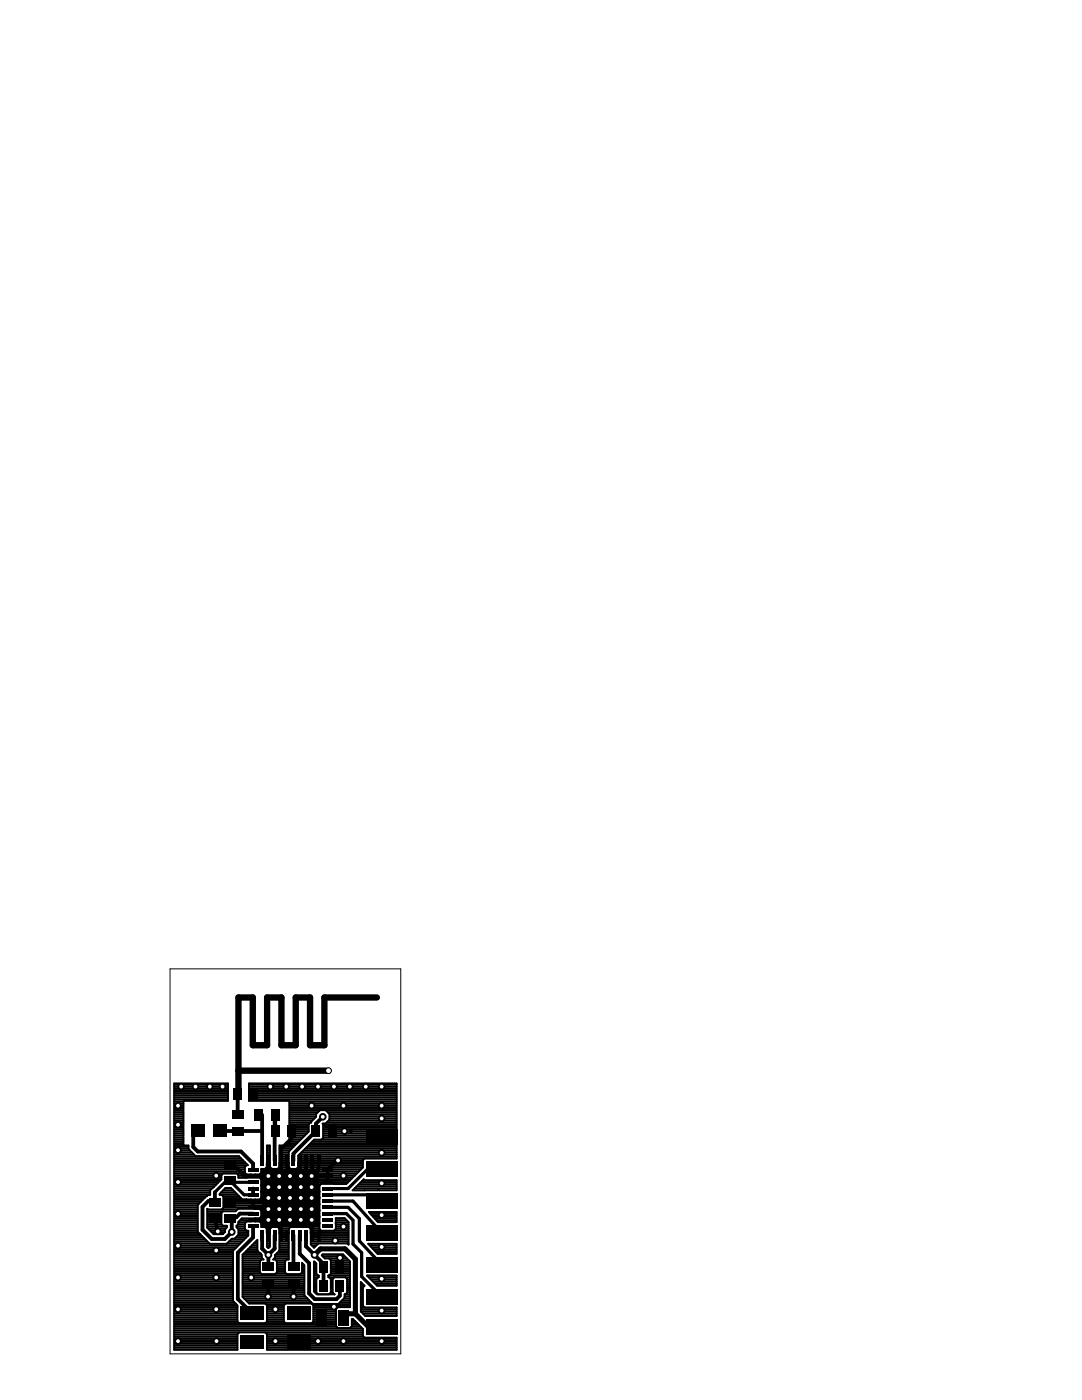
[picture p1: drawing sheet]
<svg xmlns="http://www.w3.org/2000/svg" width="216mm" height="279mm" viewBox="0 0 216 279" stroke-linecap="round" stroke-linejoin="round" font-family="sans-serif">
<path d="M33.9 193.4h46.1v76.8h-46.1zM47.6 217.2v.9l-.2 .2" fill="none" stroke="#000" stroke-width=".2"/>
<g fill="#000">
<path d="M46.5 217.2h1.8v2.2h-1.8zM49.8 217.2h1.7v2.2h-1.7zM38.2 224.4h2.7v2.5h-2.7zM42.4 224.4h2.8v2.5h-2.8zM44.7 234.7h2.3v1.8h-2.3zM44.7 231.5h2.3v1.7h-2.3zM46.3 224.8h2.2v1.8h-2.2zM46.3 221.6h2.2v1.7h-2.2zM49.4 238.1h2.2v.7h-2.2zM49.4 236.9h2.2v.7h-2.2zM49.4 235.6h2.2v.7h-2.2zM49.4 234.4h2.2v.7h-2.2z"/>
<path d="M49.4 233.1h2.2v.7h-2.2zM50.8 221.4h1.7v2.2h-1.7zM52 230.6h.7v2.1h-.7zM53.2 230.6h.7v2.1h-.7zM54 224.6h1.8v2.3h-1.8zM54 221.4h1.8v2.2h-1.8zM54.5 230.6h.7v2.1h-.7zM55.7 230.6h.7v2.1h-.7zM57 230.6h.7v2.1h-.7zM57.3 224.6h1.7v2.3h-1.7zM58.2 230.6h.7v2.1h-.7zM59.5 230.6h.7v2.1h-.7z"/>
<path d="M60.7 230.6h.7v2.1h-.7zM62 230.6h.7v2.1h-.7zM62.2 224.6h1.7v2.3h-1.7zM63.2 230.6h.7v2.1h-.7zM64.3 233.1h2.1v.7h-2.1zM64.3 234.4h2.1v.7h-2.1zM64.3 235.6h2.1v.7h-2.1zM64.3 236.9h2.1v.7h-2.1zM64.3 238.1h2.1v.7h-2.1zM65.4 224.6h1.8v2.3h-1.8zM73 231.8h6.3v3.1h-6.3zM73 225.4h6.3v3.2h-6.3z"/>
<path d="M41.8 239.1h2.2v1.7h-2.2zM41.8 242.3h2.2v1.8h-2.2zM44.7 242.3h2.3v1.8h-2.3zM44.7 239.1h2.3v1.7h-2.3zM49.4 244.4h2.2v.7h-2.2zM49.4 243.1h2.2v.7h-2.2zM49.4 241.9h2.2v.7h-2.2zM49.4 240.6h2.2v.7h-2.2zM49.4 239.4h2.2v.7h-2.2zM52 245.5h.7v2.1h-.7zM52.3 233.5h11.3v11.2h-11.3zM52.4 251.9h2.3v1.8h-2.3z"/>
<path d="M52.4 255.2h2.3v1.7h-2.3zM53.2 245.5h.7v2.1h-.7zM54.5 245.5h.7v2.1h-.7zM55.7 245.5h.7v2.1h-.7zM57 245.5h.7v2.1h-.7zM57.4 251.9h2.3v1.8h-2.3zM57.4 255.2h2.3v1.7h-2.3zM58.2 245.5h.7v2.1h-.7zM59.5 245.5h.7v2.1h-.7zM60.7 245.5h.7v2.1h-.7zM62 245.5h.7v2.1h-.7zM63.2 245.5h.7v2.1h-.7z"/>
<path d="M63.7 255.5h1.7v2.2h-1.7zM63.7 251.7h1.7v2.3h-1.7zM64.3 239.4h2.1v.7h-2.1zM64.3 240.6h2.1v.7h-2.1zM64.3 241.9h2.1v.7h-2.1zM64.3 243.1h2.1v.7h-2.1zM64.3 244.4h2.1v.7h-2.1zM66.9 255.5h1.8v2.2h-1.8zM66.9 251.7h1.8v2.3h-1.8zM73 238.1h6.3v3.2h-6.3zM73 250.8h6.3v3.2h-6.3zM73 244.5h6.3v3.1h-6.3z"/>
<path d="M47.9 260.7h4.8v2.8h-4.8zM47.9 266.5h4.8v2.7h-4.8zM57.2 266.5h4.7v2.7h-4.7zM57.2 260.7h4.7v2.8h-4.7zM63.1 261.5h2v3h-2zM67.6 261.5h2v3h-2zM73 257.2h6.3v3.1h-6.3zM73 263.2h6.3v3.2h-6.3z"/>
<circle cx="36.2" cy="216.9" r=".76"/>
<circle cx="39" cy="216.9" r=".76"/>
<circle cx="41.9" cy="216.9" r=".76"/>
<circle cx="44.4" cy="216.9" r=".76"/>
<circle cx="53.9" cy="216.9" r=".76"/>
<circle cx="57.1" cy="216.9" r=".76"/>
<circle cx="60.3" cy="216.9" r=".76"/>
<circle cx="63.5" cy="216.9" r=".76"/>
<circle cx="65.6" cy="213.7" r=".67"/>
<circle cx="66.6" cy="216.9" r=".76"/>
<circle cx="69.8" cy="216.9" r=".76"/>
<circle cx="73" cy="216.9" r=".76"/>
<circle cx="76.2" cy="216.9" r=".76"/>
<circle cx="35.5" cy="235.9" r=".76"/>
<circle cx="35.5" cy="224.5" r=".76"/>
<circle cx="35.5" cy="220.7" r=".76"/>
<circle cx="35.5" cy="229.6" r=".76"/>
<circle cx="43.1" cy="234.6" r=".76"/>
<circle cx="53.6" cy="239.1" r=".76"/>
<circle cx="53.6" cy="234.7" r=".76"/>
<circle cx="53.6" cy="236.9" r=".76"/>
<circle cx="55.7" cy="239.1" r=".76"/>
<circle cx="55.7" cy="236.9" r=".76"/>
<circle cx="55.7" cy="234.7" r=".76"/>
<circle cx="57.9" cy="239.1" r=".76"/>
<circle cx="57.9" cy="234.7" r=".76"/>
<circle cx="57.9" cy="236.9" r=".76"/>
<circle cx="60" cy="239.1" r=".76"/>
<circle cx="60" cy="236.9" r=".76"/>
<circle cx="60" cy="234.7" r=".76"/>
<circle cx="62.2" cy="239.1" r=".76"/>
<circle cx="62.2" cy="220.7" r=".76"/>
<circle cx="62.2" cy="234.7" r=".76"/>
<circle cx="62.2" cy="236.9" r=".76"/>
<circle cx="64.4" cy="222.9" r=".76"/>
<circle cx="67.5" cy="231.6" r=".76"/>
<circle cx="68.5" cy="234.6" r=".76"/>
<circle cx="68.5" cy="220.7" r=".76"/>
<circle cx="68.7" cy="225.7" r=".76"/>
<circle cx="76.2" cy="220.7" r=".76"/>
<circle cx="76.2" cy="223.2" r=".76"/>
<circle cx="76.2" cy="236.2" r=".76"/>
<circle cx="76.2" cy="230.1" r=".76"/>
<circle cx="35.5" cy="248.6" r=".76"/>
<circle cx="35.5" cy="255" r=".76"/>
<circle cx="35.5" cy="242.3" r=".76"/>
<circle cx="43.1" cy="255" r=".76"/>
<circle cx="43.1" cy="249.6" r=".76"/>
<circle cx="43.5" cy="245.7" r=".76"/>
<circle cx="46.2" cy="245.9" r=".76"/>
<circle cx="50.1" cy="255" r=".76"/>
<circle cx="51.9" cy="250.2" r=".19"/>
<circle cx="53.5" cy="258.8" r=".76"/>
<circle cx="53.6" cy="241.3" r=".76"/>
<circle cx="53.6" cy="243.5" r=".76"/>
<circle cx="53.6" cy="250.4" r=".76"/>
<circle cx="55.7" cy="241.3" r=".76"/>
<circle cx="55.7" cy="243.5" r=".76"/>
<circle cx="57.9" cy="241.3" r=".76"/>
<circle cx="57.9" cy="243.5" r=".76"/>
<circle cx="58.6" cy="258.8" r=".76"/>
<circle cx="60" cy="241.3" r=".76"/>
<circle cx="60" cy="243.5" r=".76"/>
<circle cx="62.2" cy="241.3" r=".76"/>
<circle cx="62.2" cy="243.5" r=".76"/>
<circle cx="62.8" cy="250.4" r=".76"/>
<circle cx="66.9" cy="247.6" r=".76"/>
<circle cx="67.8" cy="251" r=".76"/>
<circle cx="68.5" cy="244.8" r=".76"/>
<circle cx="76.2" cy="255.2" r=".76"/>
<circle cx="76.2" cy="248.9" r=".76"/>
<circle cx="76.2" cy="242.5" r=".76"/>
<circle cx="35.5" cy="261.3" r=".76"/>
<circle cx="35.5" cy="267.7" r=".76"/>
<circle cx="43.1" cy="261.3" r=".76"/>
<circle cx="43.2" cy="267.7" r=".76"/>
<circle cx="54.9" cy="261.3" r=".76"/>
<circle cx="54.9" cy="267.7" r=".76"/>
<circle cx="63.5" cy="267.7" r=".76"/>
<circle cx="66.6" cy="260.8" r=".76"/>
<circle cx="68.5" cy="267.7" r=".76"/>
<circle cx="76.2" cy="267.7" r=".76"/>
<circle cx="76.2" cy="261.6" r=".76"/>
</g>
<g fill="none" stroke="#000" stroke-width=".76">
<path d="M47.4 218.3v4.2M39.6 225.7h-1v3.2l.9 .9h8.6l2.4 2.4v1.3M41.6 239.7l-1.2 1.2v4.5l1.8 1.9h2.7l1.3-1.4v-2.9h.9l.8-.8h2.6M42.9 237.9v2M43.8 225.7h8.5M45.9 232.4v.7h1.3l1.6 1.6h4.8M47.4 225.7h.1M50.5 237.2v1.3M51.7 222.5h.2l.4 .4M52.3 222.5v9.1M53.6 231.6v3.1M53.6 234.7h.1"/>
<path d="M53.7 239.7h-3.2v1.3l3.4-.1M54.8 222.5v9.1M54.9 225.7h.1M54.9 222.5v3.2M57.3 231.6v2.5l.6 .6M58.2 225.7l-.1 1.6-2 2v5l-.4 .4M59.8 231.6v7.5M61.1 231.6v3.1M62.3 231.6v3.1M63.6 231.6v1.7l-1.4 1.4h3.2M64.4 222.9l-1.4 1.4v1.4l-4.4 4.5v1.4M67.5 231.6h-.3l-1.8 1.9v2.5"/>
<path d="M70.1 225.7l-.1 .1M42.9 243.2l.6 2.5M50.5 244.7v2.3l-3 3v9.2l2.8 2.9M50.5 243.5h3.1v3M52.3 246.5v2.7l1.3 1.2M53.6 250.4v2.4M53.6 256.1v2.7M54.8 246.5v2.7l-1.2 1.2M55.7 243.5l.4 .3v2.7h1.2M58.6 246.5v6.3M58.6 256.1v2.3M59.8 246.5v3.7l1.9 1.9v6l1.1 1.2h4.3l.7-.7v-2"/>
<path d="M61.1 246.5v2.2l3.5 3.5M62.3 240.3v6.2M64.6 252.9v3.7M67.8 251v1.9M73.5 264.8h2.7"/>
</g>
<path d="M57.9 239.1h1.9M73.9 232.7l2.3 .7M62.8 250.4l1.2-1.2h4.9l2 2.1v10.9M70.9 262.2l2.6 2.6M70.9 262.2h-1.5l-.8 .8" fill="none" stroke="#000" stroke-width="1"/>
<g fill="none" stroke="#000" stroke-width=".64">
<path d="M41.6 239.7l1.3 .2M45.9 235.6l.4 .4M45.9 235.6l2.8 2.9h1.8M45.9 235.6h-.7l-2.3 2.3M46.2 236h4.3M50.5 239.7h.1M50.5 239.7h-4.6v.2M57.9 239.1h-4v1.8M59.8 239.1v1.2h2.5M60 234.7h1.1M62.2 234.7h.1M65.4 239.7h5l5.8 6.4"/>
<path d="M65.4 238.5h10.1l.7 1.2M73.9 232.7l-4.4 4.5h-4.1M46.2 243h-.3v.2M53.5 258.8h.1M53.6 246.5h.1M53.6 243.5h.1M53.9 241.1v2M58.6 252.8h.1M58.6 258.4v.4M62.3 246.5h1.3M64.6 252.2v.7M65.4 241h4.1l2.2 2.2v4.4l4.5 4.8"/>
<path d="M65.4 242.2h3.7l1.3 1.3v4.8l1.8 1.7v4.8l4 4"/>
</g>
<g fill="none" stroke="#000" stroke-width=".38">
<path d="M34.8 219.8h1.8M34.8 219.4h10.7M34.8 219.1h10.7M34.8 218.7h10.7M34.8 218.3h10.7M34.8 217.9h10.7M34.8 217.5h10.7M34.8 217.2h10.7M34.8 216.8h10.7M34.8 216.4h10.7M49.7 219.4h29.4M49.7 219.1h29.4"/>
<path d="M49.7 218.7h29.4M49.7 218.3h29.4M49.7 217.9h29.4M49.7 217.5h29.4M49.7 217.2h29.4M49.7 216.8h29.4M49.7 216.4h29.4M57.7 219.8h21.4M34.8 230.8h12.9l1.8 1.7h-.3l-.3 .4v1.1l.3 .4h2.6l.3-.4v-.7h.8l.3-.4 .1-4.3h.6v4.3l.3 .4h1.2l.3-.4 .1-4.3h1.8l.1-.1v-8.7l-.1-.1h-7.9v-3.5h29.4v15h-6.4l-.3 .3M34.8 234.2h14.2M34.8 239.8h5.3M34.8 239.5h5.6"/>
<path d="M34.8 239.1h6M34.8 238.7h6.5M34.8 238.3h7.1M34.8 238h7.1M34.8 237.6h7.1M34.8 237.2h7.5M34.8 236.8h7.9M34.8 236.4h8.3M34.8 236.1h8.7M34.8 235.7h9.1M34.8 235.3h9.4M34.8 234.9h9.4"/>
<path d="M34.8 234.6h9.4M34.8 233.8h14.1M34.8 233.4h14.1M34.8 233h14.1M34.8 232.7h14.3M34.8 232.3h14.4M34.8 231.9h14M34.8 231.5h13.7M34.8 231.2h13.3M34.8 230.4h3.9M34.8 230h3.5M34.8 229.6h3.1"/>
<path d="M34.8 229.3h2.8M34.8 228.9h2.8M34.8 228.5h1.8M34.8 228.1h1.8M34.8 227.7h1.8M34.8 227.4h1.8M34.8 227h1.8M34.8 226.6h1.8M34.8 226.2h1.8M34.8 225.9h1.8M34.8 225.5h1.8M34.8 225.1h1.8"/>
<path d="M34.8 224.7h1.8M34.8 224.3h1.8M34.8 224h1.8M34.8 223.6h1.8M34.8 223.2h1.8M34.8 222.8h1.8M34.8 222.5h1.8M34.8 222.1h1.8M34.8 221.7h1.8M34.8 221.3h1.8M34.8 220.9h1.8M34.8 220.6h1.8"/>
<path d="M34.8 220.2h1.8M39.1 230.8l-1.5-1.5v-.7l-1-.1v-8.7l.1-.1h8.8v-3.5h-10.7v53.2h12.6v-3.2l.3-.3M43.8 238.3h3.5M44.1 238h2.8M44.5 238.7h3.2M44.5 237.6h2.1M44.5 234.2l-.3 .3v.9l-2.3 2.1v1h-.4l-.3 .2-1.7 1.8v5.3l2.4 2.4h3.3l1.1-1h.5l.8-.8v-1.1l-.4-.4v-.3l.4-.3v-.4l.7-.7 3.5-.1 .3-.3v-1.2l-.3-.3-4.3-.1-.5 .5h-5.6M44.6 239.8h19.1M44.6 239.5h19.1M44.6 239.1h3.5M44.9 237.2h1.3M47.2 234.2l.4 .3v.6l4.2-.1 .3 .4v3.6l-.3 .4-3.5-.1-2.2-2.2h-1.1l-1.2 1.1v.3h.4l.4 .3v2.2l-.4 .4h-2.7l-.1-.2"/>
<path d="M47.6 234.9h22.9M47.6 234.6h23.3M49.2 235v.1M50.1 239.4h.1M50.9 239.4h.1M52 234.2h19.2M52.1 235.3h18M52.1 239.1h11.7M52.1 238.7h11.6M52.1 238.3h11.6M52.1 238h11.6M52.1 237.6h11.6"/>
<path d="M52.1 237.2h11.6M52.1 236.8h11.6M52.1 236.4h11.8M52.1 236.1h17.2M52.1 235.7h17.6M52.1 233.8h19.5M52.1 233.4h19.9M53.1 233h.9M53.2 232.7h.7M53.2 232.3h.7M53.3 230.8h.6M53.3 231.9h.6"/>
<path d="M53.3 231.5h.6M53.3 231.2h.6M53.3 230.4h.6M53.3 230h.6M53.3 229.6h.6M53.3 229.3h.6M53.3 228.9h.6M53.9 232v.1M55.6 233h2.1M55.7 232.7h1.9M55.7 232.3h1.9M55.8 230.8h1.8"/>
<path d="M55.8 231.9h1.8M55.8 231.5h1.8M55.8 231.2h1.8M55.8 230.4h1.8M55.8 230h1.8M55.8 229.6h2M55.8 229.3h2.4M55.8 228.9h2.8M57.6 232v.1M57.7 228.5h1.2M57.7 228.1h1.6M57.7 227.7h2"/>
<path d="M57.7 227.4h2.4M57.7 227h2.7M57.7 226.6h3.1M57.7 226.2h3.5M57.7 225.9h3.9M57.7 225.5h3.9M57.7 225.1h3.9M57.7 224.7h3.9M57.7 224.3h3.9M57.7 224h4.4M57.7 223.6h4.7M57.7 223.2h5"/>
<path d="M57.7 222.8h5.4M57.7 222.5h5.4M57.7 222.1h5.6M57.7 221.7h6M57.7 221.3h21.4M57.7 220.9h21.4M57.7 220.6h21.4M57.7 220.2h21.4M59.4 233h13M59.5 232.7h12.9M59.5 232.3h12.9M59.5 230.8h19.6"/>
<path d="M59.5 231.9h12.9M59.5 231.5h12.9M59.5 231.2h19.6M59.7 230.4h19.4M60.1 230h19M60.5 229.6h18.6M60.9 229.3h18.2M61.2 228.9h17.9M61.6 228.5h17.5M62 228.1h17.1M62.4 227.7h16.7M63.1 222.3l.8-.7h1.1l.7 .7v1.1l-.7 .8-.6 .1 .1 .1v2.7l-.3 .3h-1.5l-3.2 3.2v2.3l-.4 .4h-1.1l-.4-.4v-3.1l4-4v-1.4l.5-.4v-.1l1-1z"/>
<path d="M63.7 237.9l.1 1.2M63.7 239.1l.1 1.2M63.8 239.1h-.1M63.8 237.8l-.1 .1M64.2 227.4h14.9M64.5 224.3h14.6M64.5 227h14.6M64.5 226.6h14.6M64.5 226.2h14.6M64.5 225.9h14.6M64.5 225.5h14.6M64.5 225.1h14.6"/>
<path d="M64.5 224.7h14.6M65.1 221.7h14M65.2 224h13.9M65.5 222.1h13.6M65.6 223.6h13.5M65.7 223.2h13.4M65.7 222.8h13.4M65.7 222.5h13.4M66.7 236.3h.1M70.7 237.2h8.4M71.1 236.8h8M71.5 236.4h7.6"/>
<path d="M71.9 236.1h7.2M72.2 235.7h6.9M72.4 231.5v1.5l-3.3 3.3h-5l-.4 .3 .1 1.2M72.6 235.3l.1 .2h6.4v2.1h-8.7zM72.7 237.6h.1M34.8 251.2h11.7M34.8 248.2h7M34.8 241.7h4.7M34.8 259.9h11.9M34.8 259.5h11.7M34.8 259.1h11.7M34.8 258.7h11.7"/>
<path d="M34.8 258.4h11.7M34.8 258h11.7M34.8 257.6h11.7M34.8 257.2h11.7M34.8 256.9h11.7M34.8 256.5h11.7M34.8 256.1h11.7M34.8 255.7h11.7M34.8 255.3h11.7M34.8 255h11.7M34.8 254.6h11.7M34.8 254.2h11.7"/>
<path d="M34.8 253.8h11.7M34.8 253.5h11.7M34.8 253.1h11.7M34.8 252.7h11.7M34.8 252.3h11.7M34.8 251.9h11.7M34.8 251.6h11.7M34.8 250.8h11.7M34.8 250.4h11.7M34.8 250.1h11.7M34.8 249.7h11.7M34.8 249.3h12"/>
<path d="M34.8 248.9h12.4M34.8 248.5h12.8M34.8 247.8h6.6M34.8 247.4h6.2M34.8 247h5.9M34.8 246.6h5.5M34.8 246.3h5.1M34.8 245.9h4.7M34.8 245.5h4.7M34.8 245.1h4.7M34.8 244.8h4.7M34.8 244.4h4.7"/>
<path d="M34.8 244h4.7M34.8 243.6h4.7M34.8 243.2h4.7M34.8 242.9h4.7M34.8 242.5h4.7M34.8 242.1h4.7M34.8 241.4h4.7M34.8 241h4.7M34.8 240.6h4.7M34.8 240.2h4.9M41.4 241.2v3.8l1.2 1.3h1.9l.4-.4M41.4 244.8h3.9"/>
<path d="M41.4 244.4h2.9M41.4 244h2.8M41.4 243.6h2.8M41.4 243.2h2.8M41.4 242.9h2.8M41.4 242.5h2.8M41.4 242.1h2.8M41.4 241.4h.1M41.4 241.2h.1M41.5 245.1h3.6M41.8 245.5h3.1M42.2 245.9h2.7"/>
<path d="M42.6 246.3h1.9M44.2 242.1v2.2l.3 .3h.8v.3l-.4 .4v.6M44.3 241.4h3.1M44.5 241.7l-.3 .4M44.6 241h19.1M44.6 240.6h19.1M44.6 240.2h19.1M45.3 248.2h2.6M45.7 247.8h2.6M46.1 247.4h2.6M47 247h2.1M47.2 244.8h1.7"/>
<path d="M47.4 246.6h2.1M47.4 245.1h1.5M47.5 244.4h1.4M47.6 244h1.4M47.6 246.3h1.9M47.6 245.9h1.9M47.6 245.5h1.5M47.8 243.6h15.9M48.2 243.2h15.5M48.4 251.2h4M48.4 258.7h12.6M48.4 258.4h12.3"/>
<path d="M48.4 258h12.3M48.4 257.6h12.3M48.4 257.2h12.3M48.4 256.9h12.3M48.4 256.5h12.3M48.4 256.1h12.3M48.4 255.7h12.3M48.4 255.3h12.3M48.4 255h12.3M48.4 254.6h12.3M48.4 254.2h3.7M48.4 253.8h3.5"/>
<path d="M48.4 253.5h3.5M48.4 253.1h3.5M48.4 252.7h3.5M48.4 252.3h3.5M48.4 251.9h3.5M48.4 251.6h3.6M48.4 250.8h3.8M48.4 250.4h3.8M48.7 259.1h12.6M48.8 250.1h3M49.1 259.5h12.6M49.1 249.7h2.3"/>
<path d="M49.4 259.9h12.7M49.5 249.3h1.9M49.9 248.9h1.5M50.3 248.5h1.1M50.6 248.2h.8M50.9 243.1v.1M51 247.8h.4M51.9 241.4h11.8M52 244h11.7M52 242.9h11.7M52.1 241.7h11.6M52.1 244.8h11.6"/>
<path d="M52.1 244.4h11.6M52.1 242.5h11.6M52.1 242.1h11.6M53.2 245.1h.8M53.2 245.9h.7M53.2 245.5h.7M53.3 248.2h.6M53.3 248.5h.6M53.3 247.8h.6M53.3 247.4h.6M53.3 247h.6M53.3 246.6h.6"/>
<path d="M53.3 246.3h.6M53.4 248.9h.3M53.9 246.1h.1M54.7 251.2h2.9M54.9 250.8h2.7M54.9 250.4h2.7M55 254.2h2.2M55.1 251.6h1.9M55.2 253.8h1.7M55.2 253.5h1.7M55.2 253.1h1.7M55.2 252.7h1.7"/>
<path d="M55.2 252.3h1.7M55.2 251.9h1.7M55.3 250.1h2.3M55.7 245.1h2M55.7 249.7h1.9M55.7 245.9h1.9M55.7 245.5h1.9M55.8 248.2h1.8M55.8 249.3h1.8M55.8 248.9h1.8M55.8 248.5h1.8M55.8 247.8h1.8"/>
<path d="M55.8 247.4h1.8M55.8 247h1.8M55.8 246.6h1.8M55.8 246.3h1.8M57.6 246.1h.1M60 254.2h.7M60.3 253.8h.4M60.3 253.5h.4M60.3 253.1h.4M60.3 252.7h.4M60.3 252.3h.3M61.9 245.1h1.8"/>
<path d="M62 245.9h7.6M62 245.5h2M62 248.2h7.6M62 247.8h7.6M62 247.4h7.6M62 247h7.6M62 246.6h7.6M62 246.3h7.6M62.2 248.5h.9M62.6 248.9h.2M62.6 257.6h.5M62.6 257.2h.5"/>
<path d="M62.6 256.9h.5M62.6 256.5h.5M62.6 256.1h.5M62.6 255.7h.5M62.6 255.3h.5M62.6 255h.8M62.6 254.6h1M62.6 254.2h.5M62.6 253.8h.5M62.6 253.5h.5M62.6 253.1h.5M62.6 252.7h.5"/>
<path d="M62.6 252.3h.5M62.6 251.9h.3M62.9 258h.2M63.1 254.2l.5 .4v.3l-.5 .3v2.8l.4 .3M63.1 254.2v-2.1l-.5-.3v5.9l.6 .6h3.6M63.5 248.2l-.8 .8-.7-.7v-3.1l-.4-.3h-3.6l-.4 .3v6.2h-.4l-.3 .3v2.2l.3 .4h2.7l.4-.4v-1.9l.4 .5v6l1.7 1.7M63.7 240.4v2.5M63.7 242.9v2.4l.4 .3h2.6l.3-.3v-2.2h1.8l.8 .8v4.5l-.3-.2M63.8 240.3l-.1 .1M64.3 250.4h4.2M64.5 250.8h4.4M65.5 254.6h4.3"/>
<path d="M65.7 251.2l.3 .3v2.7M65.7 255h.9M66 258h.4M66 254.2l-.5 .4v.3l.5 .3v2.8l-.3 .3M66 257.6h.4M66 257.2h.4M66 256.9h.4M66 256.5h.4M66 256.1h.4M66 255.7h.4M66 255.3h.4M66 254.2h3.8"/>
<path d="M66 253.8h3.8M66 253.5h3.8M66 253.1h3.8M66 252.7h3.8M66 252.3h3.8M66 251.9h3.8M66 251.6h3.7M66.7 258.3l-.3-.3v-2.8l.3-.3h2.2l.4 .3v2.8l-.5 .3v.7l-1.3 1.2M66.8 258.3h-.1M66.8 245.5h2.8M67 245.1h2.6M67 244.8h2.6"/>
<path d="M67 244.4h2.6M67 244h2.6M67 243.6h2.3M67 243.2h1.9M67.9 259.9h1.9M68.3 259.5h1.5M68.6 259.1h1.2M68.8 258.7h1M68.8 258.4h1M69 255h.8M69.2 258h.6M69.3 257.6h.5"/>
<path d="M69.3 257.2h.5M69.3 256.9h.5M69.3 256.5h.5M69.3 256.1h.5M69.3 255.7h.5M69.3 255.3h.5M69.3 251.2h-4.5l-.6-.7 .2-.2h4l1.4 1.4v9.2h-2.4l-.3 .3v3.5l.3 .3h2.5l.3-.3v-1.4h.3l1.9 1.9v1.4l.3 .4h6.4v2.4h-25.8v-3.2l-.4-.3M72 255.9l.7 .7-.3 .3v3.7l.3 .3h6.4v1.7h-6.2l-.9-.9zM72 259.9h.4M72 259.5h.4M72 259.1h.4M72 258.7h.4"/>
<path d="M72 258.4h.4M72 258h.4M72 257.6h.4M72 257.2h.4M72 256.9h.5M72 256.5h.6M72 256.1h.2M73.2 254.6h5.9v2h-3.8zM73.2 254.6h5.9M73.5 248.2h5.6v2.1h-3.7zM73.6 241.9h5.5v2h-3.7zM73.6 255h5.5"/>
<path d="M73.8 248.5h5.3M73.8 242.1h5.3M74 255.3h5.1M74.1 248.9h5M74.1 242.5h5M74.4 255.7h4.7M74.5 249.3h4.6M74.5 242.9h4.6M74.8 256.1h4.3M74.8 249.7h4.3M74.8 243.2h4.3M75.1 256.5h4"/>
<path d="M75.2 243.6h3.9M75.2 250.1h3.9M34.8 265.9h37.6M34.8 263.3h12.6M34.8 260.3h12.3M34.8 264h32.3M34.8 269.3h12.6M34.8 269h12.6M34.8 268.6h12.6M34.8 268.2h12.6M34.8 267.8h12.6M34.8 267.4h12.6"/>
<path d="M34.8 267.1h12.6M34.8 266.7h12.6M34.8 266.3h12.6M34.8 265.5h37.6M34.8 265.2h37.6M34.8 264.8h32.4M34.8 264.4h32.3M34.8 263.7h12.6M34.8 262.9h12.6M34.8 262.5h12.6M34.8 262.1h12.6M34.8 261.8h12.6"/>
<path d="M34.8 261.4h12.6M34.8 261h12.6M34.8 260.6h12.6M47.7 264.1l-.3-.4v-3.2l-.9-.9v-10l3-3v-1h-.3l-.3-.3v-1.2l.3-.3h.9h1.7l.3 .3v.8h.8l.3 .3 .1 3.6 .3 .3 .3-.3v-3.6l.3-.3h1.2l.3 .3 .1 4.4-.9 .9v.5l-.4 .4h.4l.3 .3v2.2l-.3 .4h-2.7l-.3-.4v-2.2l.3-.3h.4l-.4-.4v-.5l-.8-.9v-2.2l-3 3v8.4l1.3 1.4h3.2l.4 .3v3.2l-.4 .4M53 260.3h3.9M53.3 263.3h3.3M53.3 269.3h25.8M53.3 269h25.8M53.3 268.6h25.8M53.3 268.2h25.8M53.3 267.8h25.8M53.3 267.4h25.8"/>
<path d="M53.3 267.1h25.8M53.3 266.7h19.2M53.3 266.3h19.1M53.3 263.7h3.3M53.3 262.9h3.3M53.3 262.5h3.3M53.3 262.1h3.3M53.3 261.8h3.3M53.3 261.4h3.3M53.3 261h3.3M53.3 260.6h3.3M57 264.1l-.4-.4v-3.2l.4-.3h5.2l.3 .3v3.2l-.3 .4"/>
<path d="M62.3 260.3h7.5M62.5 263.3h4.6M62.5 263.7h4.6M62.5 262.9h4.6M62.5 262.5h4.6M62.5 262.1h4.6M62.5 261.8h4.6M62.5 261.4h4.6M62.5 261h4.8M62.5 260.6h7.3M70.1 264.8h1.9M70.2 264h1"/>
<path d="M70.2 264.4h1.4M70.2 263.7h.7M72 260.3h.4M72 261.4h7.1M72 261h7.1M72 260.6h.5M72 261.8h7.1M72.4 262.1h6.7M72.8 262.5h6.3"/>
</g>
<path d="M75.2 199.1h-10.5v9.5h-2.8v-9.5h-2.9v9.5h-2.8v-9.5h-2.9v9.5h-2.9v-9.5h-2.8v18.1M47.6 213.7h18M54.8 222.5h.1" fill="none" stroke="#000" stroke-width="1.3"/>
<g fill="#fff">
<circle cx="67.8" cy="251" r=".38"/>
<circle cx="66.9" cy="247.6" r=".38"/>
<circle cx="43.5" cy="245.7" r=".38"/>
<circle cx="53.6" cy="234.7" r=".38"/>
<circle cx="55.7" cy="234.7" r=".38"/>
<circle cx="57.9" cy="234.7" r=".38"/>
<circle cx="60" cy="234.7" r=".38"/>
<circle cx="62.2" cy="234.7" r=".38"/>
<circle cx="53.6" cy="236.9" r=".38"/>
<circle cx="55.7" cy="236.9" r=".38"/>
<circle cx="57.9" cy="236.9" r=".38"/>
<circle cx="60" cy="236.9" r=".38"/>
<circle cx="62.2" cy="236.9" r=".38"/>
<circle cx="53.6" cy="239.1" r=".38"/>
<circle cx="55.7" cy="239.1" r=".38"/>
<circle cx="57.9" cy="239.1" r=".38"/>
<circle cx="60" cy="239.1" r=".38"/>
<circle cx="62.2" cy="239.1" r=".38"/>
<circle cx="53.6" cy="241.3" r=".38"/>
<circle cx="55.7" cy="241.3" r=".38"/>
<circle cx="57.9" cy="241.3" r=".38"/>
<circle cx="60" cy="241.3" r=".38"/>
<circle cx="62.2" cy="241.3" r=".38"/>
<circle cx="53.6" cy="243.5" r=".38"/>
<circle cx="55.7" cy="243.5" r=".38"/>
<circle cx="57.9" cy="243.5" r=".38"/>
<circle cx="60" cy="243.5" r=".38"/>
<circle cx="62.2" cy="243.5" r=".38"/>
<circle cx="68.7" cy="225.7" r=".38"/>
<circle cx="67.5" cy="231.6" r=".38"/>
<circle cx="53.5" cy="258.8" r=".38"/>
<circle cx="58.6" cy="258.8" r=".38"/>
<circle cx="76.2" cy="261.6" r=".38"/>
<circle cx="76.2" cy="255.2" r=".38"/>
<circle cx="76.2" cy="248.9" r=".38"/>
<circle cx="76.2" cy="242.5" r=".38"/>
<circle cx="76.2" cy="236.2" r=".38"/>
<circle cx="76.2" cy="230.1" r=".38"/>
<circle cx="76.2" cy="216.9" r=".38"/>
<circle cx="76.2" cy="267.7" r=".38"/>
<circle cx="41.9" cy="216.9" r=".38"/>
<circle cx="44.4" cy="216.9" r=".38"/>
<circle cx="53.9" cy="216.9" r=".38"/>
<circle cx="57.1" cy="216.9" r=".38"/>
<circle cx="73" cy="216.9" r=".38"/>
<circle cx="60.3" cy="216.9" r=".38"/>
<circle cx="63.5" cy="216.9" r=".38"/>
<circle cx="66.6" cy="216.9" r=".38"/>
<circle cx="69.8" cy="216.9" r=".38"/>
<circle cx="36.2" cy="216.9" r=".38"/>
<circle cx="43.2" cy="267.7" r=".38"/>
<circle cx="39" cy="216.9" r=".38"/>
<circle cx="68.5" cy="267.7" r=".38"/>
<circle cx="63.5" cy="267.7" r=".38"/>
<circle cx="54.9" cy="267.7" r=".38"/>
<circle cx="54.9" cy="261.3" r=".38"/>
<circle cx="66.6" cy="260.8" r=".38"/>
<circle cx="68.5" cy="244.8" r=".38"/>
<circle cx="68.5" cy="234.6" r=".38"/>
<circle cx="68.5" cy="220.7" r=".38"/>
<circle cx="43.1" cy="249.6" r=".38"/>
<circle cx="50.1" cy="255" r=".38"/>
<circle cx="43.1" cy="261.3" r=".38"/>
<circle cx="62.2" cy="220.7" r=".38"/>
<circle cx="76.2" cy="223.2" r=".38"/>
<circle cx="76.2" cy="220.7" r=".38"/>
<circle cx="43.1" cy="234.6" r=".38"/>
<circle cx="35.5" cy="261.3" r=".38"/>
<circle cx="35.5" cy="255" r=".38"/>
<circle cx="35.5" cy="248.6" r=".38"/>
<circle cx="35.5" cy="242.3" r=".38"/>
<circle cx="35.5" cy="235.9" r=".38"/>
<circle cx="35.5" cy="229.6" r=".38"/>
<circle cx="35.5" cy="267.7" r=".38"/>
<circle cx="35.5" cy="224.5" r=".38"/>
<circle cx="35.5" cy="220.7" r=".38"/>
<circle cx="65.6" cy="213.7" r=".48"/>
<circle cx="43.1" cy="255" r=".38"/>
<circle cx="62.8" cy="250.4" r=".38"/>
<circle cx="64.4" cy="222.9" r=".38"/>
<circle cx="53.6" cy="250.4" r=".38"/>
<circle cx="46.2" cy="245.9" r=".38"/>
</g>
</svg>
